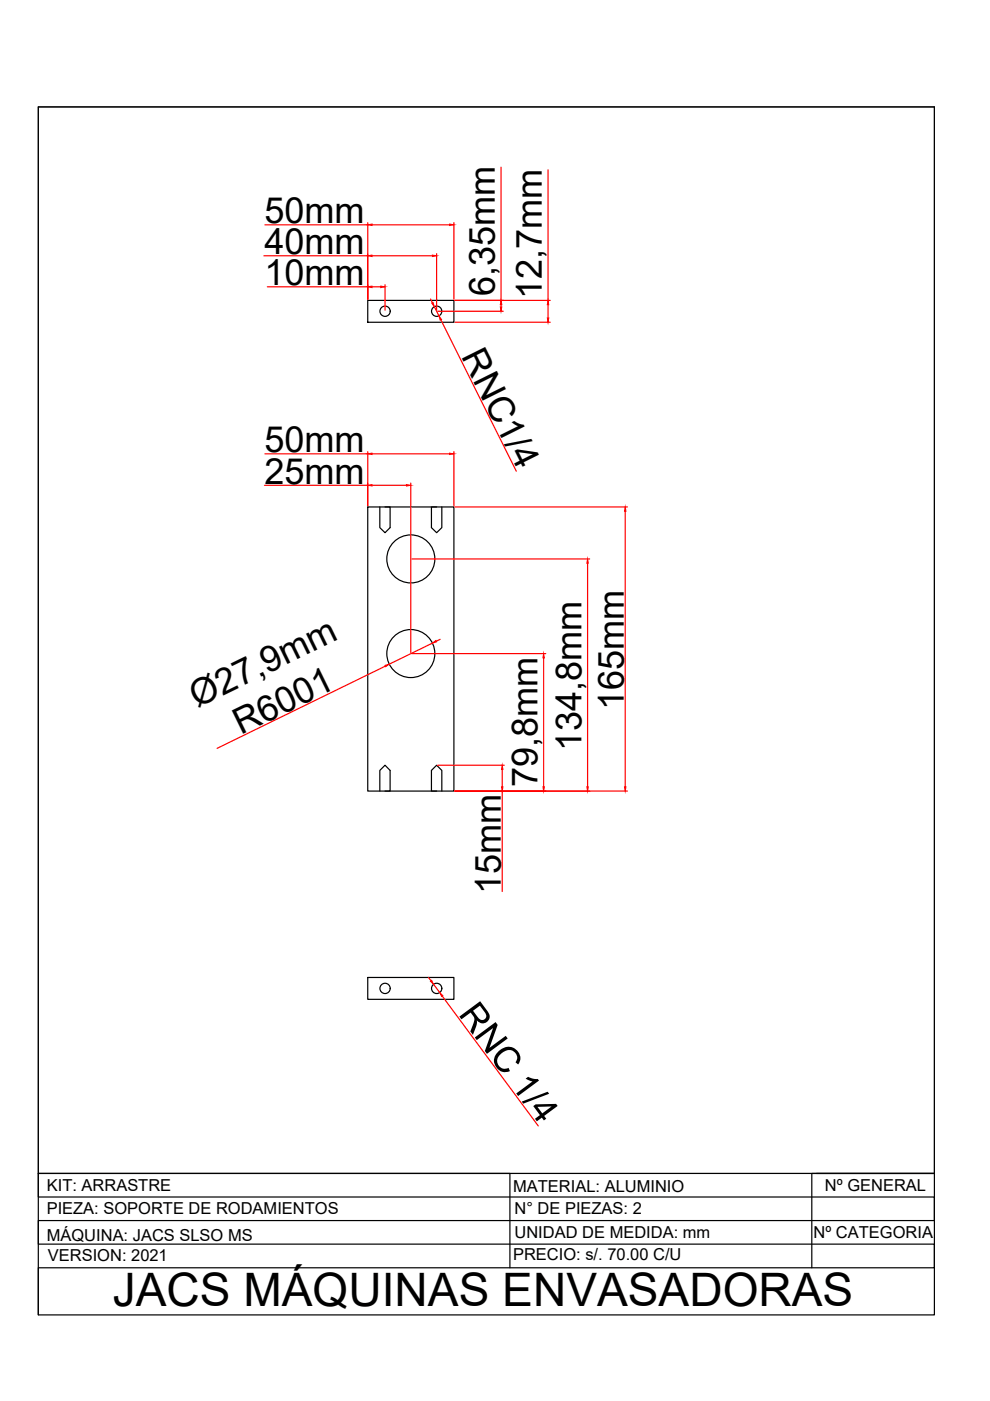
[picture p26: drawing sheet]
<svg xmlns="http://www.w3.org/2000/svg" width="210mm" height="297mm" viewBox="0 0 210 297" stroke-linecap="round" stroke-linejoin="round" font-family="sans-serif">
<defs><g id="words">
<text font-size="9.8" x="23.9" y="277">JACS MÁQUINAS ENVASADORAS</text>
<g font-size="7.7">
<text x="56.1" y="47.3">50mm</text>
<text x="56.1" y="53.9">40mm</text>
<text x="56.1" y="60.5">10mm</text>
<text x="104.9" y="62.8" transform="rotate(-90 104.9 62.8)">6,35mm</text>
<text x="114.9" y="63.4" transform="rotate(-90 114.9 63.4)">12,7mm</text>
<text x="97.7" y="75.5" transform="rotate(64 97.7 75.5)">RNC1/4</text>
<text x="56.1" y="95.9">50mm</text>
<text x="56.1" y="102.6">25mm</text>
<text x="41.8" y="150.2" transform="rotate(-26 41.8 150.2)">Ø27,9mm</text>
<text x="51.1" y="155.9" transform="rotate(-26 51.1 155.9)">R6001</text>
<text x="132.2" y="150.5" transform="rotate(-90 132.2 150.5)">165mm</text>
<text x="123.3" y="159.2" transform="rotate(-90 123.3 159.2)">134,8mm</text>
<text x="114" y="166.9" transform="rotate(-90 114 166.9)">79,8mm</text>
<text x="106.2" y="189.6" transform="rotate(-90 106.2 189.6)">15mm</text>
<text x="97" y="215.1" transform="rotate(54 97 215.1)">RNC 1/4</text>
</g>
<g font-size="3.5">
<text x="9.9" y="257.5">PIEZA: SOPORTE DE RODAMIENTOS</text>
<text x="9.9" y="252.5">KIT: ARRASTRE</text>
<text x="108.8" y="252.6">MATERIAL: ALUMINIO</text>
<text x="109.1" y="257.5">N° DE PIEZAS: 2</text>
<text x="174.9" y="252.5">Nº GENERAL</text>
<text x="9.9" y="263.1">MÁQUINA: JACS SLSO MS</text>
<text x="109.1" y="262.4">UNIDAD DE MEDIDA: mm</text>
<text x="172.5" y="262.5">Nº CATEGORIA</text>
<text x="10.2" y="267.5">VERSION: 2021</text>
<text x="108.8" y="267.1">PRECIO: s/. 70.00 C/U</text>
</g>
</g></defs>
<!-- layer: 0 -->
<g fill="none" stroke="#000" stroke-width=".25">
<path d="M8.1 22.7h190v256.1h-190zM78 63.7h18.2v4.6h-18.2zM78 107.5h18.2v60.2h-18.2zM80.5 107.5v4.4l1.1 1 1.1-1v-4.4h-1.1M92.6 107.5h-1.1v4.4l1.1 1 1.1-1v-4.4M80.5 167.7v-4.4l1.1-1.1 1.1 1.1v4.4h-1.1M92.6 167.7h-1.1v-4.4l1.1-1.1 1.1 1.1v4.4M78 207.2h18.2v4.7h-18.2zM8.1 248.8h100v20M173.1 248.8h25M198.1 248.8h-190v5h190v5h-190v5h190v5h-190v10M198.1 248.8h-26v20"/>
<circle cx="81.6" cy="66" r="1.09"/>
<circle cx="92.6" cy="66" r="1.09"/>
<circle cx="87.1" cy="118.5" r="5.1"/>
<circle cx="87.1" cy="138.6" r="5.1"/>
<circle cx="81.6" cy="209.6" r="1.09"/>
<circle cx="92.6" cy="209.6" r="1.09"/>
</g>
<g fill="none" stroke="#f00" stroke-width=".25">
<path d="M106.2 35.5v28.2M116.2 36v27.7M55.9 54.2h22.1M56.2 47.7h21.8M78 47.2v16.3M78.9 54.2h12.8M78.9 47.7h16.4M92.6 53.8v12M96.2 47.2v16.3M56.7 60.8h21.3M78.9 60.8h1.8M81.6 60.4v5.4"/>
<path d="M91.3 63.4l.4 .8M92.1 65l1 2M92.8 66h13.9M93.5 67.8l16 32.1M96.4 63.7h20.3M96.4 68.3h20.3M106.2 64.6v.5M116.2 64.6v2.8M56.2 96.2h21.8M78 95.8v11.5M78.9 96.2h16.4M96.2 95.8v11.5"/>
<path d="M56.1 102.9h21.9M78.9 102.9h7.3M87.1 102.4v35.9M87.3 118.5h37.7M96.4 107.5h36.6M124.6 119.4v47.4M132.6 108.4v58.4M87.3 138.6h28.4M91.7 136.4l-9.2 4.4M93.3 135.6l-.8 .4M115.3 139.5v27.3M81.7 141.2l-35.7 17.5"/>
<path d="M92.8 162.2h14.1M96.4 167.7h36.6M106.5 163.2v3.6M106.5 167.7v21.3M90.8 207.2l.6 .8M91.9 208.7l1.3 1.7M93.8 211.2l20.3 27.5"/>
</g>
<g fill="#f00" stroke="#f00" stroke-width=".21">
<path d="M80.7 60.7l.9 .1-.9 .2z"/>
<path d="M78 60.8l.9-.1v.3z"/>
<path d="M91.7 54.1l.9 .1-.9 .2z"/>
<path d="M78 54.2l.9-.1v.3z"/>
<path d="M95.3 47.5l.9 .2-.9 .1z"/>
<path d="M78 47.7l.9-.2v.3z"/>
<path d="M106.1 65.1h.3l-.2 .9z"/>
<path d="M106.2 63.7l.2 .9h-.3z"/>
<path d="M91.5 64.3l.3-.2 .3 .9z"/>
<path d="M93.1 67l.5 .7-.3 .2z"/>
<path d="M95.3 96.1l.9 .1-.9 .2z"/>
<path d="M78 96.2l.9-.1v.3z"/>
<path d="M106.5 162.2l.1 1h-.3z"/>
<path d="M106.3 166.8h.3l-.1 .9z"/>
<path d="M115.3 138.6l.1 .9h-.3z"/>
<path d="M115.1 166.8h.3l-.1 .9z"/>
<path d="M124.6 118.5l.1 .9h-.3z"/>
<path d="M124.4 166.8h.3l-.1 .9z"/>
<path d="M116 67.4h.3l-.1 .9z"/>
<path d="M116.2 63.7l.1 .9h-.3z"/>
<path d="M132.4 166.8h.3l-.1 .9z"/>
<path d="M132.6 107.5l.1 .9h-.3z"/>
<path d="M91.7 136.4l.7-.6 .2 .3z"/>
<path d="M81.6 141.1l.9-.3-.7 .6z"/>
<path d="M91.3 208l.2-.1 .4 .8z"/>
<path d="M93.2 210.4l.7 .7-.2 .2z"/>
<path d="M86.2 102.7l.9 .2-.9 .1z"/>
<path d="M78 102.9l.9-.2v.3z"/>
</g>
<path d="M8.1 22.7h190v226.1h-190z" fill="none" stroke="#000" stroke-width=".21"/>
<use href="#words"/>
</svg>
